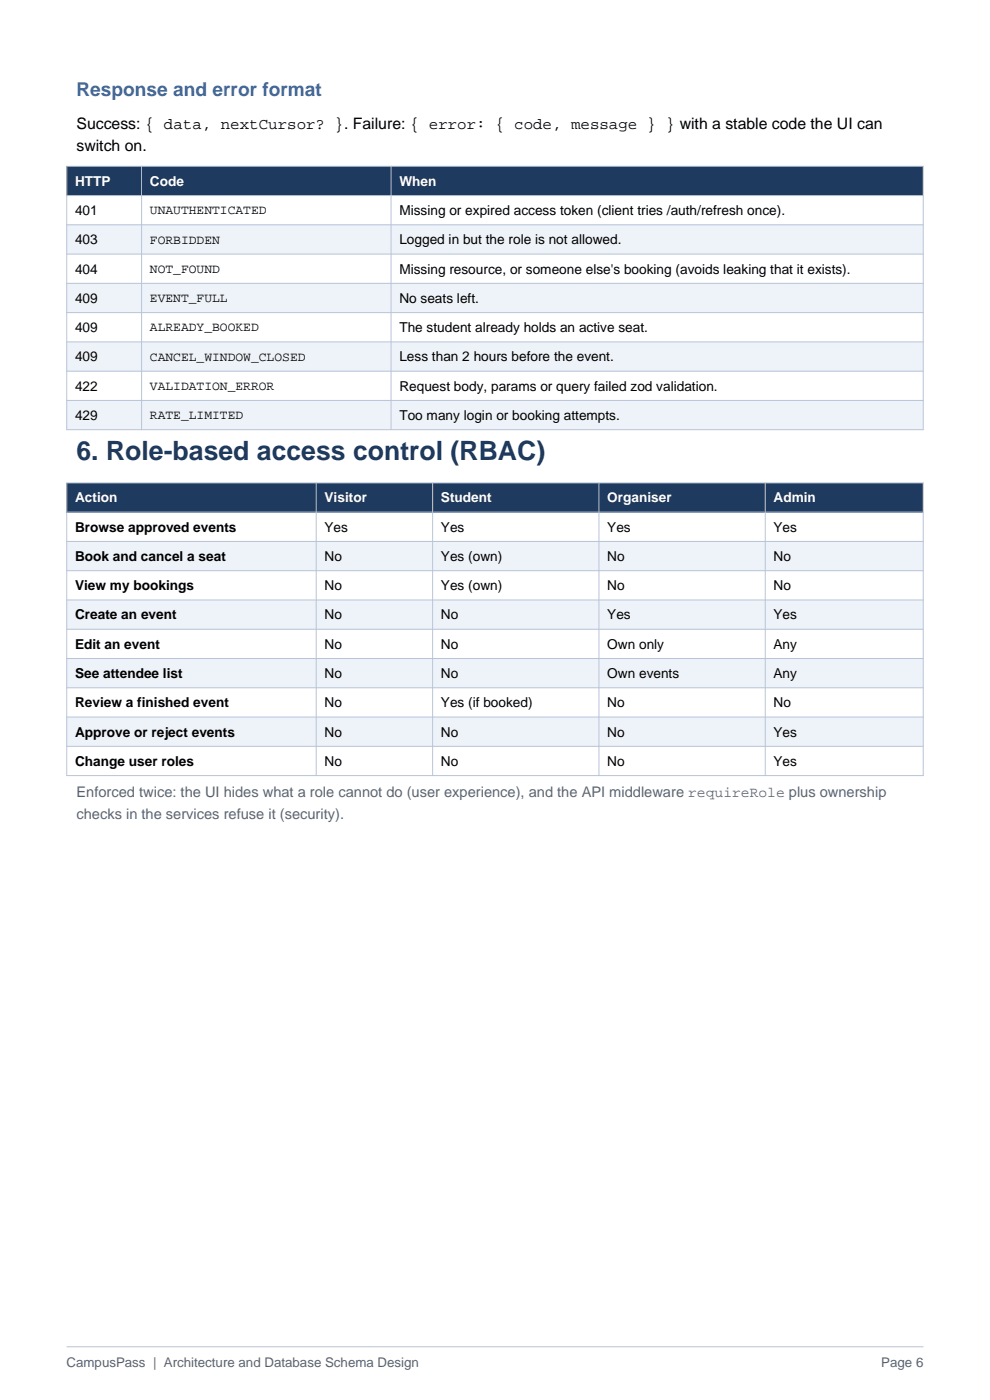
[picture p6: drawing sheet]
<svg xmlns="http://www.w3.org/2000/svg" width="210mm" height="297mm" viewBox="0 0 210 297" stroke-linecap="round" stroke-linejoin="round" font-family="sans-serif">
<defs><g id="words">
<text font-size="5.6" fill="#1f3a5f" x="16.2" y="97.5">6. Role-based access control (RBAC)</text>
<text font-size="4.1" fill="#2e6fbd" x="16.2" y="20.3">Response and error format</text>
<g font-size="3.4">
<text x="16.2" y="27.3">Success: { data, nextCursor? }. Failure: { error: { code, message } } with a stable code the UI can</text>
<text x="16.2" y="32.1">switch on.</text>
</g>
<g font-size="3.1" fill="#5a6472">
<text x="16.2" y="169.1">Enforced twice: the UI hides what a role cannot do (user experience), and the API middleware requireRole plus ownership</text>
<text x="16.2" y="173.8">checks in the services refuse it (security).</text>
</g>
<g font-size="2.9" fill="#fff">
<text x="15.9" y="39.4">HTTP</text>
<text x="31.8" y="39.4">Code</text>
<text x="84.7" y="39.4">When</text>
<text x="15.9" y="106.6">Action</text>
<text x="68.8" y="106.6">Visitor</text>
<text x="93.5" y="106.6">Student</text>
<text x="128.8" y="106.6">Organiser</text>
<text x="164.1" y="106.6">Admin</text>
</g>
<g font-size="2.9">
<text x="15.9" y="45.6">401</text>
<text x="84.7" y="45.6">Missing or expired access token (client tries /auth/refresh once).</text>
<text x="15.9" y="51.8">403</text>
<text x="84.7" y="51.8">Logged in but the role is not allowed.</text>
<text x="15.9" y="58">404</text>
<text x="84.7" y="58">Missing resource, or someone else's booking (avoids leaking that it exists).</text>
<text x="15.9" y="64.2">409</text>
<text x="84.7" y="64.2">No seats left.</text>
<text x="15.9" y="70.4">409</text>
<text x="84.7" y="70.4">The student already holds an active seat.</text>
<text x="15.9" y="76.7">409</text>
<text x="84.7" y="76.7">Less than 2 hours before the event.</text>
<text x="15.9" y="82.9">422</text>
<text x="84.7" y="82.9">Request body, params or query failed zod validation.</text>
<text x="15.9" y="89.1">429</text>
<text x="84.7" y="89.1">Too many login or booking attempts.</text>
<text x="15.9" y="112.8">Browse approved events</text>
<text x="68.8" y="112.8">Yes</text>
<text x="93.5" y="112.8">Yes</text>
<text x="128.8" y="112.8">Yes</text>
<text x="164.1" y="112.8">Yes</text>
<text x="15.9" y="119">Book and cancel a seat</text>
<text x="68.8" y="119">No</text>
<text x="93.5" y="119">Yes (own)</text>
<text x="128.8" y="119">No</text>
<text x="164.1" y="119">No</text>
<text x="15.9" y="125.2">View my bookings</text>
<text x="68.8" y="125.2">No</text>
<text x="93.5" y="125.2">Yes (own)</text>
<text x="128.8" y="125.2">No</text>
<text x="164.1" y="125.2">No</text>
<text x="15.9" y="131.4">Create an event</text>
<text x="68.8" y="131.4">No</text>
<text x="93.5" y="131.4">No</text>
<text x="128.8" y="131.4">Yes</text>
<text x="164.1" y="131.4">Yes</text>
<text x="15.9" y="137.6">Edit an event</text>
<text x="68.8" y="137.6">No</text>
<text x="93.5" y="137.6">No</text>
<text x="128.8" y="137.6">Own only</text>
<text x="164.1" y="137.6">Any</text>
<text x="15.9" y="143.8">See attendee list</text>
<text x="68.8" y="143.8">No</text>
<text x="93.5" y="143.8">No</text>
<text x="128.8" y="143.8">Own events</text>
<text x="164.1" y="143.8">Any</text>
<text x="15.9" y="150">Review a finished event</text>
<text x="68.8" y="150">No</text>
<text x="93.5" y="150">Yes (if booked)</text>
<text x="128.8" y="150">No</text>
<text x="164.1" y="150">No</text>
<text x="15.9" y="156.2">Approve or reject events</text>
<text x="68.8" y="156.2">No</text>
<text x="93.5" y="156.2">No</text>
<text x="128.8" y="156.2">No</text>
<text x="164.1" y="156.2">Yes</text>
<text x="15.9" y="162.5">Change user roles</text>
<text x="68.8" y="162.5">No</text>
<text x="93.5" y="162.5">No</text>
<text x="128.8" y="162.5">No</text>
<text x="164.1" y="162.5">Yes</text>
</g>
<g font-size="2.8">
<text x="31.8" y="45.5">UNAUTHENTICATED</text>
<text x="31.8" y="51.7">FORBIDDEN</text>
<text x="31.8" y="57.9">NOT_FOUND</text>
<text x="31.8" y="64.1">EVENT_FULL</text>
<text x="31.8" y="70.3">ALREADY_BOOKED</text>
<text x="31.8" y="76.5">CANCEL_WINDOW_CLOSED</text>
<text x="31.8" y="82.7">VALIDATION_ERROR</text>
<text x="31.8" y="88.9">RATE_LIMITED</text>
</g>
<g font-size="2.8" fill="#5a6472">
<text x="14.1" y="289.9">CampusPass | Architecture and Database Schema Design</text>
<text x="186.9" y="289.9">Page 6</text>
</g>
</g></defs>
<path d="M14.1 285.7h181.8" fill="none" stroke="#b8c4d6" stroke-width=".21"/>
<path d="M14.2 35.3h181.6v6.2h-181.6z" fill-rule="evenodd" fill="#1f3a5f"/>
<g fill="#eef3fa">
<path d="M14.2 47.7h181.6v6.2h-181.6z" fill-rule="evenodd"/>
<path d="M14.2 60.1h181.6v6.2h-181.6z" fill-rule="evenodd"/>
<path d="M14.2 72.5h181.6v6.2h-181.6z" fill-rule="evenodd"/>
<path d="M14.2 84.9h181.6v6.3h-181.6z" fill-rule="evenodd"/>
</g>
<path d="M14.2 35.3h181.6v55.9h-181.6zM30 35.3v55.9M83 35.3v55.9M14.2 41.5h181.6M14.2 47.7h181.6M14.2 53.9h181.6M14.2 60.1h181.6M14.2 66.3h181.6M14.2 72.5h181.6M14.2 78.7h181.6M14.2 84.9h181.6" fill="none" stroke="#b8c4d6" stroke-width=".21"/>
<path d="M14.2 102.4h181.6v6.3h-181.6z" fill-rule="evenodd" fill="#1f3a5f"/>
<g fill="#eef3fa">
<path d="M14.2 114.9h181.6v6.2h-181.6z" fill-rule="evenodd"/>
<path d="M14.2 127.3h181.6v6.2h-181.6z" fill-rule="evenodd"/>
<path d="M14.2 139.7h181.6v6.2h-181.6z" fill-rule="evenodd"/>
<path d="M14.2 152.1h181.6v6.2h-181.6z" fill-rule="evenodd"/>
</g>
<g fill="none" stroke="#b8c4d6" stroke-width=".21">
<path d="M14.2 102.4h181.6v62.1h-181.6zM14.2 108.7h181.6M14.2 114.9h181.6M67.1 102.4v62.1M91.8 102.4v62.1M127 102.4v62.1M162.3 102.4v62.1M14.2 121.1h181.6M14.2 127.3h181.6M14.2 133.5h181.6M14.2 139.7h181.6M14.2 145.9h181.6"/>
<path d="M14.2 152.1h181.6M14.2 158.3h181.6"/>
</g>
<use href="#words"/>
</svg>
